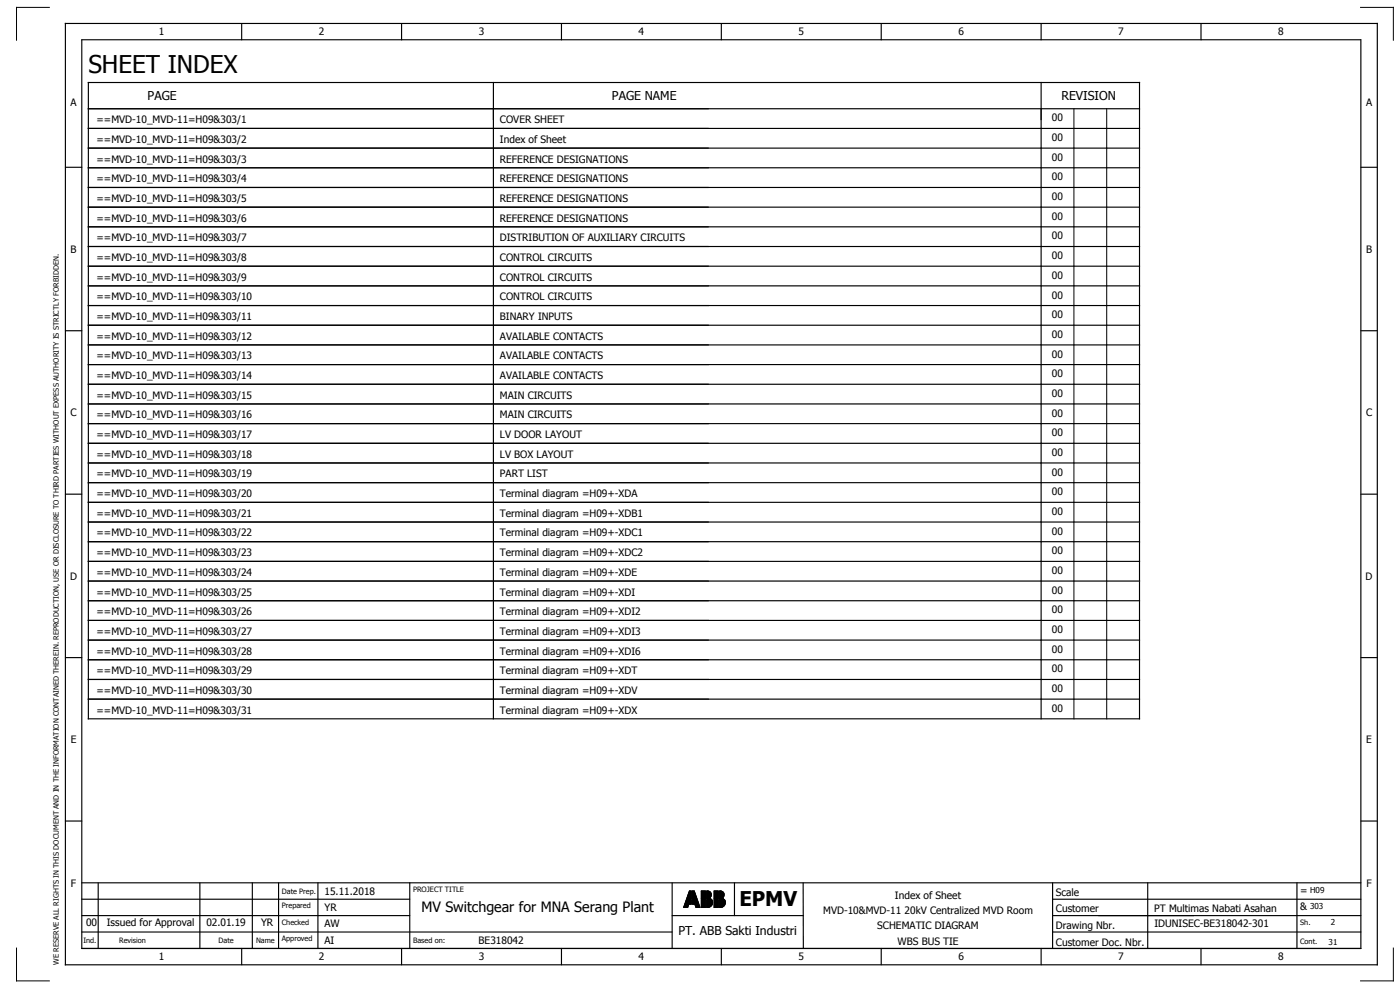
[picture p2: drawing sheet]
<svg xmlns="http://www.w3.org/2000/svg" width="427mm" height="301mm" viewBox="0 0 427 301" stroke-linecap="round" stroke-linejoin="round" font-family="sans-serif">
<defs><g id="words">
<text font-size="7.5" x="26.9" y="22.2">SHEET INDEX</text>
<text font-size="6.2" x="225.4" y="276.2">EPMV</text>
<text font-size="4.3" x="128.5" y="278.2">MV Switchgear for MNA Serang Plant</text>
<g font-size="3.7">
<text x="45" y="30.5">PAGE</text>
<text x="186.6" y="30.5">PAGE NAME</text>
<text x="323.6" y="30.5">REVISION</text>
<text x="206.9" y="285.1">PT. ABB Sakti Industri</text>
</g>
<g font-size="3.1">
<text x="48.5" y="10.8">1</text>
<text x="97.2" y="10.8">2</text>
<text x="146" y="10.8">3</text>
<text x="194.7" y="10.8">4</text>
<text x="243.5" y="10.8">5</text>
<text x="292.2" y="10.8">6</text>
<text x="341" y="10.8">7</text>
<text x="389.7" y="10.8">8</text>
<text x="21.5" y="32.2">A</text>
<text x="416.5" y="32.2">A</text>
<text x="29.4" y="37.6">==MVD-10_MVD-11=H09&amp;303/1</text>
<text x="152.4" y="37.6">COVER SHEET</text>
<text x="320.7" y="37">00</text>
<text x="29.4" y="43.6">==MVD-10_MVD-11=H09&amp;303/2</text>
<text x="152.4" y="43.6">Index of Sheet</text>
<text x="320.7" y="43">00</text>
<text x="29.4" y="49.6">==MVD-10_MVD-11=H09&amp;303/3</text>
<text x="152.4" y="49.6">REFERENCE DESIGNATIONS</text>
<text x="320.7" y="49">00</text>
<text x="29.4" y="55.6">==MVD-10_MVD-11=H09&amp;303/4</text>
<text x="152.4" y="55.6">REFERENCE DESIGNATIONS</text>
<text x="320.7" y="55">00</text>
<text x="29.4" y="61.6">==MVD-10_MVD-11=H09&amp;303/5</text>
<text x="152.4" y="61.6">REFERENCE DESIGNATIONS</text>
<text x="320.7" y="61">00</text>
<text x="29.4" y="67.6">==MVD-10_MVD-11=H09&amp;303/6</text>
<text x="152.4" y="67.6">REFERENCE DESIGNATIONS</text>
<text x="320.7" y="67">00</text>
<text x="21.5" y="77">B</text>
<text x="29.4" y="73.6">==MVD-10_MVD-11=H09&amp;303/7</text>
<text x="152.4" y="73.6">DISTRIBUTION OF AUXILIARY CIRCUITS</text>
<text x="320.7" y="73">00</text>
<text x="416.5" y="77">B</text>
<text x="29.4" y="79.6">==MVD-10_MVD-11=H09&amp;303/8</text>
<text x="152.4" y="79.6">CONTROL CIRCUITS</text>
<text x="320.7" y="79">00</text>
<text x="29.4" y="85.6">==MVD-10_MVD-11=H09&amp;303/9</text>
<text x="152.4" y="85.6">CONTROL CIRCUITS</text>
<text x="320.7" y="85">00</text>
<text x="29.4" y="91.6">==MVD-10_MVD-11=H09&amp;303/10</text>
<text x="152.4" y="91.6">CONTROL CIRCUITS</text>
<text x="320.7" y="91">00</text>
<text x="29.4" y="97.6">==MVD-10_MVD-11=H09&amp;303/11</text>
<text x="152.4" y="97.6">BINARY INPUTS</text>
<text x="320.7" y="97">00</text>
<text x="29.4" y="103.6">==MVD-10_MVD-11=H09&amp;303/12</text>
<text x="152.4" y="103.6">AVAILABLE CONTACTS</text>
<text x="320.7" y="103">00</text>
<text x="29.4" y="109.6">==MVD-10_MVD-11=H09&amp;303/13</text>
<text x="152.4" y="109.6">AVAILABLE CONTACTS</text>
<text x="320.7" y="109">00</text>
<text x="29.4" y="115.6">==MVD-10_MVD-11=H09&amp;303/14</text>
<text x="152.4" y="115.6">AVAILABLE CONTACTS</text>
<text x="320.7" y="115">00</text>
<text x="29.4" y="121.6">==MVD-10_MVD-11=H09&amp;303/15</text>
<text x="152.4" y="121.6">MAIN CIRCUITS</text>
<text x="320.7" y="121">00</text>
<text x="21.5" y="126.9">C</text>
<text x="29.4" y="127.6">==MVD-10_MVD-11=H09&amp;303/16</text>
<text x="152.4" y="127.6">MAIN CIRCUITS</text>
<text x="320.7" y="127">00</text>
<text x="416.5" y="126.9">C</text>
<text x="29.4" y="133.6">==MVD-10_MVD-11=H09&amp;303/17</text>
<text x="152.4" y="133.6">LV DOOR LAYOUT</text>
<text x="320.7" y="133">00</text>
<text x="29.4" y="139.6">==MVD-10_MVD-11=H09&amp;303/18</text>
<text x="152.4" y="139.6">LV BOX LAYOUT</text>
<text x="320.7" y="139">00</text>
<text x="29.4" y="145.6">==MVD-10_MVD-11=H09&amp;303/19</text>
<text x="152.4" y="145.6">PART LIST</text>
<text x="320.7" y="145">00</text>
<text x="29.4" y="151.6">==MVD-10_MVD-11=H09&amp;303/20</text>
<text x="152.4" y="151.6">Terminal diagram =H09+-XDA</text>
<text x="320.7" y="151">00</text>
<text x="29.4" y="157.6">==MVD-10_MVD-11=H09&amp;303/21</text>
<text x="152.4" y="157.6">Terminal diagram =H09+-XDB1</text>
<text x="320.7" y="157">00</text>
<text x="29.4" y="163.6">==MVD-10_MVD-11=H09&amp;303/22</text>
<text x="152.4" y="163.6">Terminal diagram =H09+-XDC1</text>
<text x="320.7" y="163">00</text>
<text x="29.4" y="169.6">==MVD-10_MVD-11=H09&amp;303/23</text>
<text x="152.4" y="169.6">Terminal diagram =H09+-XDC2</text>
<text x="320.7" y="169">00</text>
<text x="21.4" y="176.7">D</text>
<text x="29.4" y="175.6">==MVD-10_MVD-11=H09&amp;303/24</text>
<text x="152.4" y="175.6">Terminal diagram =H09+-XDE</text>
<text x="320.7" y="175">00</text>
<text x="416.4" y="176.7">D</text>
<text x="29.4" y="181.6">==MVD-10_MVD-11=H09&amp;303/25</text>
<text x="152.4" y="181.6">Terminal diagram =H09+-XDI</text>
<text x="320.7" y="181">00</text>
<text x="29.4" y="187.6">==MVD-10_MVD-11=H09&amp;303/26</text>
<text x="152.4" y="187.6">Terminal diagram =H09+-XDI2</text>
<text x="320.7" y="187">00</text>
<text x="29.4" y="193.6">==MVD-10_MVD-11=H09&amp;303/27</text>
<text x="152.4" y="193.6">Terminal diagram =H09+-XDI3</text>
<text x="320.7" y="193">00</text>
<text x="29.4" y="199.6">==MVD-10_MVD-11=H09&amp;303/28</text>
<text x="152.4" y="199.6">Terminal diagram =H09+-XDI6</text>
<text x="320.7" y="199">00</text>
<text x="29.4" y="205.6">==MVD-10_MVD-11=H09&amp;303/29</text>
<text x="152.4" y="205.6">Terminal diagram =H09+-XDT</text>
<text x="320.7" y="205">00</text>
<text x="29.4" y="211.6">==MVD-10_MVD-11=H09&amp;303/30</text>
<text x="152.4" y="211.6">Terminal diagram =H09+-XDV</text>
<text x="320.7" y="211">00</text>
<text x="29.4" y="217.6">==MVD-10_MVD-11=H09&amp;303/31</text>
<text x="152.4" y="217.6">Terminal diagram =H09+-XDX</text>
<text x="320.7" y="217">00</text>
<text x="21.6" y="226.5">E</text>
<text x="416.6" y="226.5">E</text>
<text x="21.6" y="270.4">F</text>
<text x="98.9" y="272.8">15.11.2018</text>
<text x="272.9" y="274.2">Index of Sheet</text>
<text x="321.9" y="273.2">Scale</text>
<text x="396.4" y="272.5">=</text>
<text x="416.6" y="270.4">F</text>
<text x="98.9" y="277.8">YR</text>
<text x="251" y="278.6">MVD-10&amp;MVD-11 20kV Centralized MVD Room</text>
<text x="321.9" y="277.9">Customer</text>
<text x="351.9" y="278.1">PT Multimas Nabati Asahan</text>
<text x="396.4" y="277.5">&amp;</text>
<text x="26.2" y="282.3">00</text>
<text x="32.6" y="282.3">Issued for Approval</text>
<text x="62.9" y="282.3">02.01.19</text>
<text x="79.6" y="282.3">YR</text>
<text x="98.9" y="282.8">AW</text>
<text x="98.9" y="287.8">AI</text>
<text x="145.9" y="287.8">BE318042</text>
<text x="267.5" y="283.2">SCHEMATIC DIAGRAM</text>
<text x="321.9" y="283.2">Drawing Nbr.</text>
<text x="352" y="282.8">IDUNISEC-BE318042-301</text>
<text x="48.5" y="292.8">1</text>
<text x="97.2" y="292.8">2</text>
<text x="146" y="292.8">3</text>
<text x="194.7" y="292.8">4</text>
<text x="243.5" y="292.8">5</text>
<text x="273.7" y="288.1">WBS BUS TIE</text>
<text x="292.2" y="292.8">6</text>
<text x="321.9" y="288.4">Customer Doc. Nbr.</text>
<text x="341" y="292.8">7</text>
<text x="389.7" y="292.8">8</text>
</g>
<g font-size="2.5">
<text x="399.4" y="272.2">H09</text>
<text x="399.4" y="277.2">303</text>
<text x="405.8" y="282.2">2</text>
<text x="405.1" y="288.1">31</text>
</g>
<g font-size="2.2">
<text x="85.9" y="272.5">Date Prep.</text>
<text x="125.9" y="271.9">PROJECT TITLE</text>
<text x="85.9" y="277">Prepared</text>
<text x="85.9" y="282">Checked</text>
<text x="396.4" y="281.9">Sh.</text>
<text x="25.4" y="287.5">Ind.</text>
<text x="36.4" y="287.5">Revision</text>
<text x="66.6" y="287.5">Date</text>
<text x="78.1" y="287.5">Name</text>
<text x="85.9" y="287">Approved</text>
<text x="125.9" y="287.5">Based on:</text>
<text x="396.4" y="287.9">Cont.</text>
<text x="18" y="294.2" transform="rotate(-90 18 294.2)">WE RESERVE ALL RIGHTS IN THIS DOCUMENT AND IN THE INFORMATION CONTAINED THEREIN. REPRODUCTION, USE OR DISCLOSURE TO THIRD PARTIES WITHOUT EXPESS AUTHORITY IS STRICTLY FORBIDDEN.</text>
</g>
</g></defs>
<g fill="none" stroke="#000" stroke-width=".35">
<path d="M19.9 7.2h400v287h-400zM24.9 12.1h390v277.1h-390zM73.7 7.2v5M122.4 7.2v5M171.2 7.2v5M219.9 7.2v5M268.7 7.2v5M317.4 7.2v5M366.2 7.2v5M26.9 25.2h320.5v8h-320.5zM26.9 33.4v5.8h320.5v-5.8M26.9 39.4v5.8h320.5v-5.8"/>
<path d="M150.4 25.2v14M150.4 39.4v5.8M317.4 25.2v194M19.9 51h5M26.9 45.4v5.8h320.5v-5.8M26.9 51.4v5.8h320.5v-5.8M26.9 57.4v5.8h320.5v-5.8M150.4 45.4v5.8M150.4 51.4v5.8M150.4 57.4v5.8M414.9 51h5M26.9 63.4v5.8h320.5v-5.8"/>
<path d="M26.9 69.4v5.8h320.5v-5.8M26.9 75.4v5.8h320.5v-5.8M150.4 63.4v5.8M150.4 69.4v5.8M150.4 75.4v5.8M26.9 81.4v5.8h320.5v-5.8M26.9 87.4v5.8h320.5v-5.8M26.9 93.4v5.8h320.5v-5.8M26.9 99.4v5.8h320.5v-5.8M150.4 81.4v5.8M150.4 87.4v5.8M150.4 93.4v5.8"/>
<path d="M150.4 99.4v5.8M19.9 100.8h5M26.9 105.4v5.8h320.5v-5.8M26.9 111.4v5.8h320.5v-5.8M26.9 117.4v5.8h320.5v-5.8M150.4 105.4v5.8M150.4 111.4v5.8M150.4 117.4v5.8M414.9 100.8h5M26.9 123.4v5.8h320.5v-5.8M26.9 129.4v5.8h320.5v-5.8M26.9 135.4v5.8h320.5v-5.8"/>
<path d="M150.4 123.4v5.8M150.4 129.4v5.8M150.4 135.4v5.8M19.9 150.7h5M26.9 141.4v5.8h320.5v-5.8M26.9 147.4v5.8h320.5v-5.8M26.9 153.4v5.8h320.5v-5.8M26.9 159.4v5.8h320.5v-5.8M150.4 141.4v5.8M150.4 147.4v5.8M150.4 153.4v5.8M150.4 159.4v5.8"/>
<path d="M414.9 150.7h5M26.9 165.4v5.8h320.5v-5.8M26.9 171.4v5.8h320.5v-5.8M26.9 177.4v5.8h320.5v-5.8M150.4 165.4v5.8M150.4 171.4v5.8M150.4 177.4v5.8M26.9 183.4v5.8h320.5v-5.8M26.9 189.4v5.8h320.5v-5.8M26.9 195.4v5.8h320.5v-5.8M150.4 183.4v5.8M150.4 189.4v5.8"/>
<path d="M150.4 195.4v5.8M19.9 200.5h5M26.9 201.4v5.8h320.5v-5.8M26.9 207.4v5.8h320.5v-5.8M26.9 213.4v5.8h320.5v-5.8M150.4 201.4v5.8M150.4 207.4v5.8M150.4 213.4v5.8M414.9 200.5h5M19.9 250.3h5M414.9 250.3h5M24.9 279.2h100"/>
<path d="M24.9 269.2h390M24.9 274.2h100M29.9 269.2v20M60.9 269.2v20M76.9 269.2v20M84.9 269.2v20M96.9 269.2v20M124.9 269.2v20M204.9 279.2h40M204.9 269.2v20M223.9 269.2v10M244.9 269.2v20"/>
<path d="M320.9 279.2h94M320.9 269.2v20M320.9 274.2h94M349.9 269.2v20M395.4 269.2v20M24.9 289.2h390M24.9 284.2h180M73.7 289.2v5M122.4 289.2v5M171.2 289.2v5M219.9 289.2v5M268.7 289.2v5"/>
<path d="M317.4 289.2v5M320.9 284.2h94M366.2 289.2v5"/>
</g>
<g fill="none" stroke="#000" stroke-width=".3">
<path d="M15 2.3h-10v10M414.8 2.3h10v10M327.4 33.2v186M337.4 33.2v186M208.4 276.7h1.3M208.5 276.5v.2M208.6 276.3v.4M208.6 276.1v.6M208.7 275.9v.8M208.8 275.6v1.1M208.9 275.4v1.3M209 275.2v1.5"/>
<path d="M209 275v1.7M209.1 274.7v2M209.2 274.5v2.2M209.3 274.3h1.5v1.4h-.8M209.3 274.3l-.9 2.4M209.3 274.3v2.4M209.4 273.8v.2M209.4 274.3v2.4M209.5 273.6v.4M209.5 274.3v2.4M209.6 273.4v.6M209.6 274.3v2.4"/>
<path d="M209.7 273.2v.8M209.7 274.3v2.4M209.7 273v1M209.7 274.3v2.2M209.8 272.7v1.3M209.8 274.3v2M209.9 272.5v1.5M209.9 274.3v1.8M210 272.3v1.7M210 274.3v1.6M210 275.7l-.3 1M210 272.1v1.9"/>
<path d="M210 274.3v1.4M210.1 271.8v2.2M210.1 274.3v1.4M210.2 271.7h.6v2.3h-1.4zM210.2 271.7v2.3M210.2 274.3v1.4M210.3 271.7v2.3M210.3 274.3v1.4M210.4 271.7v2.3M210.4 274.3v1.4M210.5 271.7v2.3M210.5 274.3v1.4"/>
<path d="M210.6 271.7v2.3M210.6 274.3v1.4M210.7 271.7v2.3M210.7 274.3v1.4M211.1 271.7h.6l.8 2.3h-1.4zM211.1 271.7v2.3M211.1 274.3v1.4M211.2 271.7v2.3M211.2 274.3v1.4M211.3 271.7v2.3M211.3 274.3v1.4M211.4 271.7v2.3"/>
<path d="M211.4 274.3v1.4M211.5 271.7v2.3M211.5 274.3v1.4M211.6 271.7v2.3M211.6 274.3v1.4M211.7 271.7v2.3M211.7 274.3v1.4M211.8 271.9v2.1M211.8 274.3v1.4M211.8 272.1v1.9M211.9 272.3v1.7M211.9 274.3v1.6"/>
<path d="M212 272.5v1.5M212 274.3v1.8M212.1 272.8v1.2M212.1 274.3v2M212.2 273v1M212.2 274.3v2.3M212.2 276.7h1.2M212.2 273.2v.8M212.2 274.3v2.4M212.3 273.4v.6M212.3 274.3v2.4M212.4 273.7v.3"/>
<path d="M212.4 274.3v2.4M212.5 273.9v.1M212.5 274.3v2.4M212.6 274.3h-1.5v1.4h.7l.4 1M212.6 274.3l.8 2.4M212.6 274.3v2.4M212.7 274.6v2.1M212.8 274.8v1.9M212.9 275v1.7M212.9 275.2v1.5M213 275.5v1.2M213.1 275.7v1"/>
<path d="M213.2 275.9v.8M213.3 276.1v.6M213.3 276.3v.4M213.4 276.6v.1M213.8 271.7h1.3v2.3h-1.3zM213.8 274.3h1.3v2.4h-1.3zM213.9 271.7v2.3M213.9 274.3v2.4M214 271.7v2.3M214 274.3v2.4M214.1 271.7v2.3M214.1 274.3v2.4"/>
<path d="M214.2 271.7v2.3M214.2 274.3v2.4M214.3 271.7v2.3M214.3 274.3v2.4M214.4 271.7v2.3M214.4 274.3v2.4M214.5 271.7v2.3M214.5 274.3v2.4M214.6 271.7v2.3M214.6 274.3v2.4M214.7 271.7v2.3M214.7 274.3v2.4"/>
<path d="M214.8 271.7v2.3M214.8 274.3v2.4M214.9 271.7v2.3M214.9 274.3v2.4M215 271.7v2.3M215 274.3v2.4M215.4 271.7a1.16 1.16 0 0 1 1.4 .6 1.16 1.16 0 0 1-.5 1.5l.5 .2h-1.4zM215.5 271.7v2.3M215.5 274.3v2.4M215.6 271.7v2.3M215.6 274.3v2.4M215.7 271.7v2.3"/>
<path d="M215.7 274.3v2.4M215.8 271.7v2.3M215.8 274.3v2.4M215.9 271.7v2.3M215.9 274.3v2.4M216 271.7v2.3M216 274.3v2.3M216.1 271.7v2.3M216.1 274.3v2.3M216.2 271.7v2.3M216.2 274.3v2.3M216.3 271.8v2.2"/>
<path d="M216.3 274.3v2.3M216.4 271.8v2.2M216.4 274.3v2.2M216.5 271.9v1.8M216.5 273.8v.2M216.5 274.3v2.2M216.5 271.9v1.7M216.5 273.9v.1M216.6 272v1.5M216.6 273.9v.1M216.6 274.3v2.1M216.7 272.1v1.4"/>
<path d="M216.7 274h.1M216.7 274.3v2.1M216.8 272.2v1.1M216.8 274.3v2M216.8 272.4v.8M216.8 274.3v1.9M216.9 274.3v1.8M217 274.3v1.7M217 274.3a1.5 1.5 0 0 1-1.2 2.4M217 274.3h-1.6v2.4h.4M217.1 274.4v1.5M217.2 274.5v1.3"/>
<path d="M217.2 274.8v.8M217.7 271.7h1.3v2.3h-1.3zM217.7 274.3h1.3v2.4h-1.3zM217.8 271.7v2.3M217.8 274.3v2.4M217.9 271.7v2.3M217.9 274.3v2.4M218 271.7v2.3M218 274.3v2.4M218.1 271.7v2.3M218.1 274.3v2.4M218.2 271.7v2.3"/>
<path d="M218.2 274.3v2.4M218.3 271.7v2.3M218.3 274.3v2.4M218.4 271.7v2.3M218.4 274.3v2.4M218.5 271.7v2.3M218.5 274.3v2.4M218.6 271.7v2.3M218.6 274.3v2.4M218.7 271.7v2.3M218.7 274.3v2.4M218.8 271.7v2.3"/>
<path d="M218.8 274.3v2.4M218.9 271.7v2.3M218.9 274.3v2.4M219 271.7v2.3M219 274.3v2.4M219.3 271.7a1.16 1.16 0 0 1 1.4 .6 1.16 1.16 0 0 1-.5 1.5l.5 .2h-1.4zM219.4 271.7v2.3M219.4 274.3v2.4M219.5 271.7v2.3M219.5 274.3v2.4M219.6 271.7v2.3M219.6 274.3v2.4"/>
<path d="M219.7 271.7v2.3M219.7 274.3v2.4M219.8 271.7v2.3M219.8 274.3v2.4M219.9 271.7v2.3M219.9 274.3v2.3M220 271.7v2.3M220 274.3v2.3M220.1 271.7v2.3M220.1 274.3v2.3M220.2 271.8v2.2M220.2 274.3v2.3"/>
<path d="M220.3 271.8v2.2M220.3 274.3v2.2M220.4 271.9v1.8M220.4 273.8v.2M220.4 274.3v2.2M220.4 271.9v1.7M220.4 273.9v.1M220.5 272v1.5M220.5 273.9v.1M220.5 274.3v2.1M220.6 272.1v1.3M220.6 274h.1"/>
<path d="M220.6 274.3v2.1M220.7 272.2v1.1M220.7 274.3v2M220.8 272.4v.8M220.8 274.3v1.9M220.8 274.3v1.8M220.9 274.3v1.7M220.9 274.3a1.5 1.5 0 0 1-1.2 2.4M220.9 274.3h-1.6v2.4h.4M221 274.4v1.5M221.1 274.6v1.2M221.1 274.8v.7"/>
<path d="M5 289.1v10h10M424.8 289.1v10h-10"/>
</g>
<use href="#words"/>
</svg>
